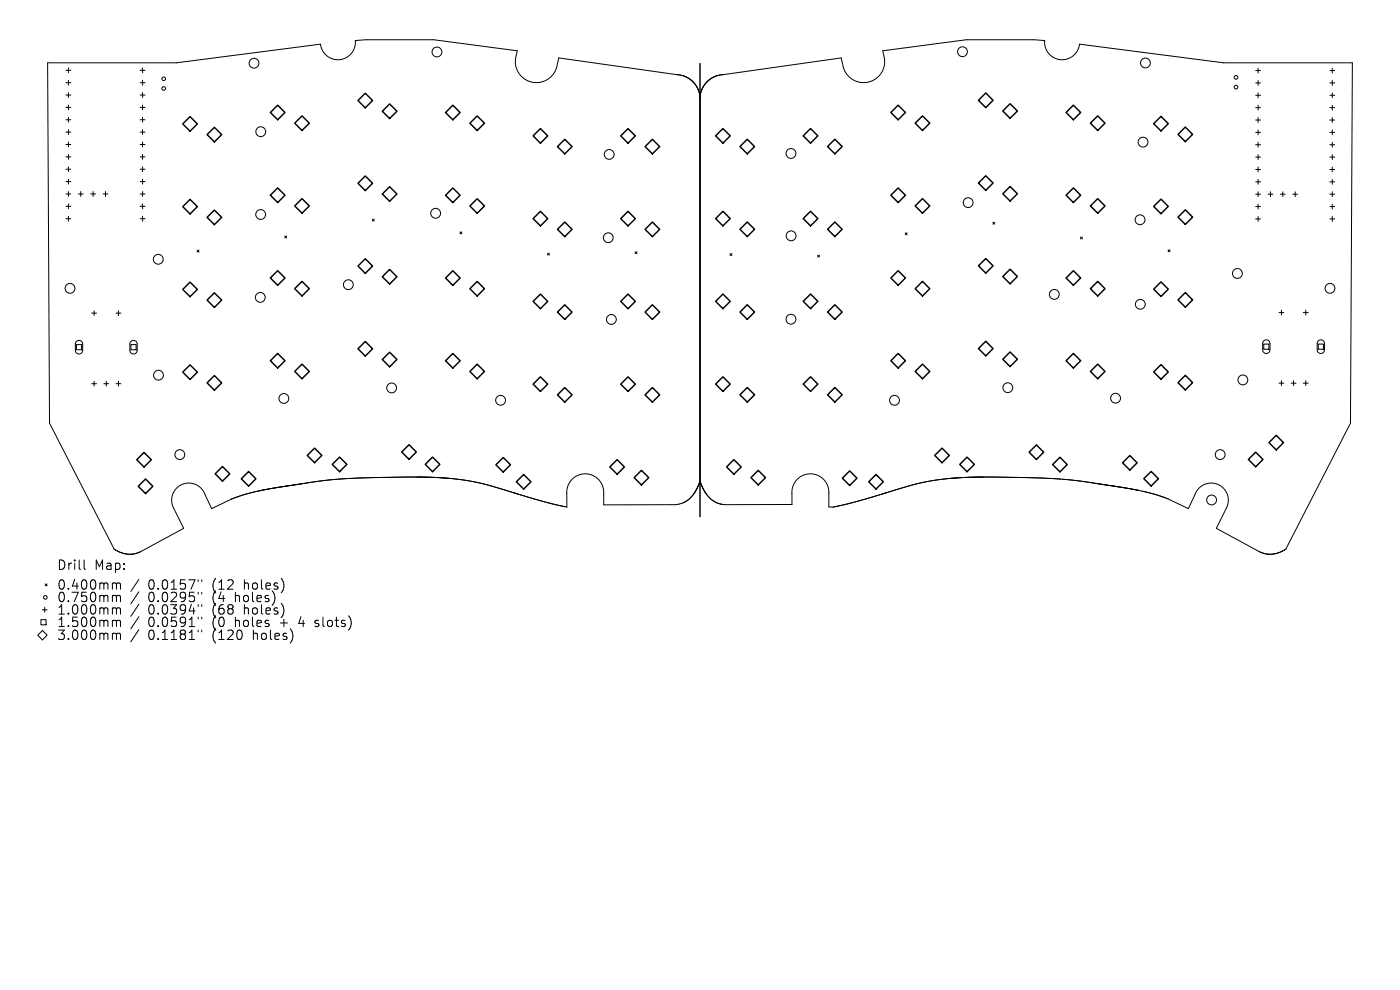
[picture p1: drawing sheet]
<svg xmlns="http://www.w3.org/2000/svg" width="297mm" height="210mm" viewBox="0 0 297 210" stroke-linecap="round" stroke-linejoin="round" font-family="sans-serif">
<defs><g id="words">
<g font-size="2.8">
<text x="12" y="121.2">Drill</text>
<text x="12" y="125.4">0.400mm</text>
<text x="20" y="121.2">Map:</text>
<text x="31.4" y="125.4">0.0157&quot;</text>
<text x="45.2" y="125.4">(12</text>
<text x="52" y="125.4">holes)</text>
<text x="12" y="128">0.750mm</text>
<text x="12" y="130.7">1.000mm</text>
<text x="31.4" y="128">0.0295&quot;</text>
<text x="31.4" y="130.7">0.0394&quot;</text>
<text x="45.2" y="128">(4</text>
<text x="45.2" y="130.7">(68</text>
<text x="50.1" y="128">holes)</text>
<text x="52" y="130.7">holes)</text>
<text x="12" y="133.3">1.500mm</text>
<text x="12" y="136">3.000mm</text>
<text x="31.4" y="133.3">0.0591&quot;</text>
<text x="31.4" y="136">0.1181&quot;</text>
<text x="45.2" y="133.3">(0</text>
<text x="45.2" y="136">(120</text>
<text x="50.1" y="133.3">holes</text>
<text x="53.9" y="136">holes)</text>
<text x="59.9" y="133.3">+</text>
<text x="64.1" y="133.3">4</text>
<text x="67.7" y="133.3">slots)</text>
</g>
</g></defs>
<g fill="none" stroke="#000" stroke-width=".21">
<path d="M14 14.9h1M14 17.5h1M14.5 14.4v1M14.5 17v1.1M14.5 19.6v1.1M29.7 14.9h1.1M29.7 17.5h1.1M30.2 14.4v1M30.2 17v1.1M30.2 19.6v1.1M145.9 16.5l-1.8-.6-25.6-3.6-.4 1.9a4.5 4.5 0 0 1-5.3 3.2 4.5 4.5 0 0 1-3.4-5.1l.3-1.5-17.7-2.4h-14.3l-2.3 .2a3.7 3.7 0 0 1-3.3 4.1 3.7 3.7 0 0 1-4.1-3.3l-30.6 3.9h-27.3l.4 76.5 13.7 26.7 1.3 .6 1.1 .4 1.2 .1 1.1-.2 1-.4 9.1-4.9-2.2-4.3a3.6 3.6 0 0 1 1.7-5 3.6 3.6 0 0 1 4.9 1.9l1.5 3.2 5-2.3 5.2-1.5M145.9 16.5h.1"/>
<path d="M146 16.5l1 .8 .7 .9M147.7 18.2v.1M147.7 18.3l.4 .7M148.1 19v.1M148.1 19.1l.4 1.3M148.9 19.1l-.4 1.3M148.9 19v.1M149.3 18.3l-.4 .7M149.3 18.2v.1M149.4 18l-.1 .2M149.5 18h-.1M151 16.5l-.8 .7-.7 .8"/>
<path d="M151.1 16.5l1.8-.6 25.6-3.6 .4 1.9a4.5 4.5 0 0 0 5.3 3.2 4.5 4.5 0 0 0 3.4-5.1l-.3-1.5 17.7-2.4h14.3l2.3 .2a3.7 3.7 0 0 0 3.3 4.1 3.7 3.7 0 0 0 4.1-3.3l30.6 3.9h27.3l-.4 76.5-13.8 26.8M151.1 16.5h-.1M266.4 15h1M266.4 17.6h1M266.9 14.5v1M266.9 17.1v1M266.9 19.7v1M282.1 15h1.1M282.1 17.6h1.1M282.6 14.5v1M282.6 17.1v1M282.6 19.7v1"/>
<path d="M14 20.2h1M14 22.8h1M14 25.4h1M14 28h1M14 30.7h1M14 33.3h1M14 35.9h1M14 38.5h1M14.5 22.3v1M14.5 24.9v1M14.5 27.5v1M14.5 30.1v1.1"/>
<path d="M14.5 32.8v1M14.5 35.4v1M14.5 38v1M29.7 20.2h1.1M29.7 22.8h1.1M29.7 25.4h1.1M29.7 28h1.1M29.7 30.7h1.1M29.7 33.3h1.1M29.7 35.9h1.1M29.7 38.5h1.1M30.2 22.3v1"/>
<path d="M30.2 24.9v1M30.2 27.5v1M30.2 30.1v1.1M30.2 32.8v1M30.2 35.4v1M30.2 38v1M148.5 20.4v81.7M266.4 28.1h1M266.4 20.2h1M266.4 22.8h1M266.4 25.5h1M266.4 30.7h1"/>
<path d="M266.4 33.3h1M266.4 36h1M266.4 38.6h1M266.9 22.3v1.1M266.9 24.9v1.1M266.9 27.6v1M266.9 30.2v1M266.9 32.8v1M266.9 35.4v1.1M266.9 38.1v1M282.1 28.1h1.1M282.1 20.2h1.1"/>
<path d="M282.1 22.8h1.1M282.1 25.5h1.1M282.1 30.7h1.1M282.1 33.3h1.1M282.1 36h1.1M282.1 38.6h1.1M282.6 22.3v1.1M282.6 24.9v1.1M282.6 27.6v1M282.6 30.2v1M282.6 32.8v1M282.6 35.4v1.1"/>
<path d="M282.6 38.1v1M14 41.1h1M14 43.8h1M14 46.4h1M14.5 40.6v1.1M14.5 43.3v1M14.5 45.9v1M16.6 41.1h1.1M17.1 40.6v1.1M19.2 41.1h1.1M19.8 40.6v1.1M21.9 41.1h1"/>
<path d="M22.4 40.6v1.1M29.7 41.1h1.1M29.7 43.8h1.1M29.7 46.4h1.1M30.2 40.6v1.1M30.2 43.3v1M30.2 45.9v1M41.8 53.1l.4 .4M42.2 53.1l-.4 .4M60.4 50.1l.4 .4M60.8 50.1l-.4 .4M79 46.5l.4 .4"/>
<path d="M79.4 46.5l-.4 .4M97.6 49.2l.4 .4M98 49.2l-.4 .4M116.1 53.7l.5 .4M116.6 53.7l-.5 .4M134.7 53.4l.4 .4M135.1 53.4l-.4 .4M154.9 53.8l.4 .4M155.3 53.8l-.4 .4M173.4 54.1l.5 .4M173.9 54.1l-.5 .4M192 49.4l.4 .4"/>
<path d="M192.4 49.4l-.4 .4M210.6 47.1l.4 .5M211 47.1l-.4 .5M229.2 50.3l.4 .4M229.6 50.3l-.4 .4M247.8 53l.4 .4M248.2 53l-.4 .4M266.4 41.2h1M266.4 43.8h1M266.4 46.4h1M266.9 40.7v1M266.9 43.3v1"/>
<path d="M266.9 45.9v1.1M269 41.2h1M269.5 40.7v1M271.6 41.2h1.1M272.1 40.7v1M274.2 41.2h1.1M274.8 40.7v1M282.1 41.2h1.1M282.1 43.8h1.1M282.1 46.4h1.1M282.6 40.7v1M282.6 43.3v1"/>
<path d="M282.6 45.9v1.1M16.2 73.1h1.1v1.1h-1.1zM16.2 72.4a.77 .77 0 0 1 .9-.1 .77 .77 0 0 1 .4 .7v1.3a.77 .77 0 0 1-.7 .8 .77 .77 0 0 1-.8-.8v-1.4zM19.4 66.4h1.1M20 65.9v1M24.6 66.4h1M25.1 65.9v1M27.8 73.1h1.1v1.1h-1.1zM27.8 72.4a.77 .77 0 0 1 .8-.1 .77 .77 0 0 1 .5 .7v1.3a.77 .77 0 0 1-.8 .8 .77 .77 0 0 1-.7-.8v-1.4zM268.1 73h1.1v1.1h-1.1zM268.1 72.3a.78 .78 0 0 1 .8-.1 .78 .78 0 0 1 .5 .7v1.3a.77 .77 0 0 1-.8 .8 .77 .77 0 0 1-.7-.8v-1.4zM271.3 66.3h1.1"/>
<path d="M271.8 65.8v1M276.5 66.3h1M277 65.8v1M279.7 73h1.1v1.1h-1.1zM279.7 72.3a.78 .78 0 0 1 .8-.1 .78 .78 0 0 1 .5 .7v1.3a.77 .77 0 0 1-.8 .8 .77 .77 0 0 1-.8-.8v-1.4zM19.4 81.4h1.1M20 80.9v1M22 81.4h1.1M22.5 80.9v1M24.6 81.4h1M25.1 80.9v1M271.3 81.3h1.1"/>
<path d="M271.8 80.8v1M273.9 81.3h1M274.4 80.8v1M276.5 81.3h1M277 80.8v1M17.8 118.8v1.7l.3 .3M55.4 104l-.4 .1M55.7 104l-.4 .1M55.9 103.9l-.3 .1M56.1 103.9h-.1M56.4 103.8l-.6 .1M56.6 103.8h-.3"/>
<path d="M57 103.7l-.5 .1M57.4 103.7h-.5M57.5 103.6h.1M57.7 103.6h-.1M57.8 103.6h.1M58.4 103.5l-1.1 .2M58.9 103.4l-.7 .1M59.2 103.4h-.1M59.3 103.3h.1M59.8 103.3l-1.1 .1M59.9 103.2l-.1 .1M60 103.2h-.1"/>
<path d="M60.1 103.2h-.1M60.3 103.2h-.1M60.4 103.2h-.1M60.5 103.2h-.1M60.6 103.1h.1M61 103.1h-.2M61.2 103l-.1 .1M61.4 103h-.1M61.5 103h.1M61.7 103h-.1M61.8 103h.1M62 102.9h.1"/>
<path d="M62.3 102.9h-.2M62.7 102.8l-3.2 .5M62.9 102.8h-.1M63 102.8h.1M63.6 102.7h.1M63.8 102.7h-.1M64 102.6h-.1M88.4 101.2h.1M88.7 101.2h.6M88.9 101.2l-15.9 .4-4.5 .4-6.1 .9M89 101.2h.1M89.2 101.2h.8"/>
<path d="M89.5 101.2h.1M89.7 101.2h.1M89.9 101.2h.5M90.3 101.2h1.1M90.5 101.2h.1M90.7 101.2h.1M91 101.2h.1M91.1 101.2h.1M91.3 101.2l.8 .1M91.8 101.3h.1M92 101.3l2 .1M92.2 101.3h.1"/>
<path d="M92.3 101.3h.1M92.6 101.3h.1M92.8 101.3h.1M93.1 101.3h.1M93.3 101.3h.1M93.5 101.3h.1M93.9 101.4h.8M94.2 101.4h.1M94.6 101.4l.4 .1M94.8 101.4l3.7 .5 3.7 .7 12.3 3.6 5.8 1.4-.1-3a3.9 3.9 0 0 1 4-4.1 3.9 3.9 0 0 1 3.9 4.2v2.4h15.3l1.6-.5 1.4-.9 1.2-1.5 .9-2.1M95.1 101.5h.1M109.2 104.6h.1"/>
<path d="M109.6 104.7h.1M109.8 104.8h.1M148.5 102.1l.8 1.8M149.3 103.9h.1M149.3 103.9l.9 1.3 .9 .9 1.1 .6 1.5 .4 14.3-.1v-2.3a3.9 3.9 0 0 1 3.9-4.2 3.9 3.9 0 0 1 3.9 4.1M175.8 104.6v2.9l.9 .1 4.7-1.1 6.4-1.9M187.3 104.8h-.1M187.7 104.6h-.1M187.9 104.6h-.1M188.1 104.5h-.1M201.9 101.5h.1M202.1 101.4l-3.6 .5-3 .5-7.6 2.2"/>
<path d="M202.2 101.4h-.1M202.4 101.4l-.4 .1M202.8 101.4h-.5M203.1 101.4h-.4M203.5 101.3h.1M203.7 101.3h-.1M204.2 101.3h.1M204.4 101.3h-.1M204.7 101.3h-.1M204.8 101.3h-.1M205 101.3l-2 .1M205.2 101.3h.1"/>
<path d="M205.7 101.2l-.8 .1M205.9 101.2h-.1M206.1 101.2h-.1M206.3 101.2h.1M206.5 101.2h.1M206.7 101.2h-.1M207 101.2h-.2M207.1 101.2h-1.5M207.3 101.2h-.1M207.6 101.2h-.1M207.8 101.2h-.8M208.1 101.2l15.9 .4 4.5 .4 6.1 .9"/>
<path d="M208.3 101.2h-.6M233 102.6h.1M233.1 102.6h.1M233.2 102.7h.1M233.4 102.7h.1M234 102.8h.1M234.1 102.8h.1M234.3 102.8l2 .3M234.7 102.9h.2M235 102.9h.1M235.2 103h.1M235.3 103h.1"/>
<path d="M235.5 103h.1M235.6 103h.1M235.8 103l.1 .1M236 103.1l1.5 .2M236.4 103.1h.1M236.5 103.2h.1M236.7 103.2h.1M237 103.2h.1M237.2 103.3l1.1 .1M237.7 103.3h.1M237.8 103.4h.1M238.1 103.4l.5 .1"/>
<path d="M238.5 103.5l.7 .1M238.7 103.5h.1M239.1 103.6l.6 .1M239.3 103.6h.1M239.5 103.6h.1M239.6 103.7h.5M240 103.7l.9 .2M240.3 103.8h.1M240.4 103.8h.1M240.9 103.9h.1M241 103.9l3.1 .7 2.7 .8 5.3 2.5 1.5-3.2a3.6 3.6 0 0 1 4.9-1.9 3.6 3.6 0 0 1 1.7 5l-2.2 4.3 10 5.2 1.1 .3 1.2-.1 1.1-.3 1.2-.6M241.1 103.9h.1"/>
<path d="M241.4 104h.1M272.7 116.6h-.1M8 134.7l1-1 1 1-1 1zM8.7 131.4h1.1v1.1h-1.1zM9 129.4h1M9.5 128.8v1.1M9.6 123.9l.4 .4M10 123.9l-.4 .4M24.1 123.7h.3l.3 .2M24.1 126.3h.3l.3 .3M24.1 128.9h.3l.3 .3M24.1 131.6h.3l.3 .3"/>
<path d="M24.1 134.3h.3l.3 .3M24.7 123.9l.3-.2 .5 .1 .1 1.2M24.7 123.9v1.1M24.7 126.6v1M24.7 129.2v1.1M24.7 131.9v1M24.7 134.6v1.1M24.7 126.6l.3-.3 .5 .1 .1 1.2M24.7 129.2l.3-.3 .5 .1 .1 1.3M24.7 131.9l.3-.3 .5 .1 .1 1.2M24.7 134.6l.3-.3 .5 .1 .1 1.3M29.5 122.9l-1.7 2.6"/>
<path d="M29.5 125.5l-1.7 2.6M29.5 128.2l-1.7 2.5M29.5 130.8l-1.7 2.6M29.5 133.6l-1.7 2.5M42 123v.4M42 125.6v.4M42 128.3v.4M42 130.9v.4M42 133.7v.3M42.8 123v.4M42.8 125.6v.4M42.8 128.3v.4"/>
<path d="M42.8 130.9v.4M42.8 133.7v.3M66.8 132.8l.2 .1M66.9 131.7v.4"/>
<circle cx="34.7" cy="16.7" r=".39"/>
<circle cx="34.7" cy="18.8" r=".39"/>
<circle cx="53.9" cy="13.4" r="1.04"/>
<circle cx="92.7" cy="11" r="1.04"/>
<circle cx="204.2" cy="11" r="1.04"/>
<circle cx="243" cy="13.4" r="1.04"/>
<circle cx="262.2" cy="16.4" r=".39"/>
<circle cx="262.2" cy="18.5" r=".39"/>
<circle cx="55.3" cy="27.9" r="1.04"/>
<circle cx="129.2" cy="32.8" r="1.04"/>
<circle cx="167.8" cy="32.6" r="1.04"/>
<circle cx="242.5" cy="30.1" r="1.04"/>
<circle cx="33.6" cy="55" r="1.04"/>
<circle cx="55.3" cy="45.5" r="1.04"/>
<circle cx="92.4" cy="45.2" r="1.04"/>
<circle cx="129" cy="50.4" r="1.04"/>
<circle cx="167.8" cy="50" r="1.04"/>
<circle cx="205.4" cy="43" r="1.04"/>
<circle cx="241.9" cy="46.6" r="1.04"/>
<circle cx="262.5" cy="58" r="1.04"/>
<circle cx="14.9" cy="61.2" r="1.04"/>
<circle cx="33.6" cy="79.6" r="1.04"/>
<circle cx="55.2" cy="63.1" r="1.04"/>
<circle cx="73.9" cy="60.4" r="1.04"/>
<circle cx="129.7" cy="67.8" r="1.04"/>
<circle cx="167.8" cy="67.7" r="1.04"/>
<circle cx="223.7" cy="62.4" r="1.04"/>
<circle cx="241.9" cy="64.6" r="1.04"/>
<circle cx="282.1" cy="61.2" r="1.04"/>
<circle cx="38.1" cy="96.4" r="1.04"/>
<circle cx="60.2" cy="84.5" r="1.04"/>
<circle cx="83.1" cy="82.3" r="1.04"/>
<circle cx="106.2" cy="84.9" r="1.04"/>
<circle cx="189.8" cy="84.9" r="1.04"/>
<circle cx="213.8" cy="82.2" r="1.04"/>
<circle cx="236.7" cy="84.5" r="1.04"/>
<circle cx="258.9" cy="96.4" r="1.04"/>
<circle cx="263.7" cy="80.6" r="1.04"/>
<circle cx="257" cy="106.1" r="1.04"/>
<circle cx="9.6" cy="126.7" r=".39"/>
</g>
<g fill="none" stroke="#000" stroke-width=".31">
<path d="M77.5 19.8l1.5 1.5-1.5 1.6-1.6-1.6zM148.5 13.5v96.1M38.8 26.3l1.5-1.6 1.6 1.6-1.6 1.5zM43.9 28.6l1.6-1.6 1.5 1.6-1.5 1.5zM58.9 22.3l1.6 1.6-1.6 1.5-1.5-1.5zM58.9 39.9l1.6 1.5-1.6 1.6-1.5-1.6zM62.5 26.1l1.6-1.5 1.5 1.5-1.5 1.6zM77.5 37.3l1.5 1.6-1.5 1.5-1.6-1.5zM81.1 23.6l1.6-1.5 1.5 1.5-1.5 1.5zM82.7 39.6l1.5 1.6-1.5 1.5-1.6-1.5zM96.1 22.3l1.5 1.6-1.5 1.5-1.6-1.5zM101.2 24.6l1.6 1.5-1.6 1.6-1.5-1.6z"/>
<path d="M114.6 27.3l1.6 1.5-1.6 1.6-1.5-1.6zM118.3 31.1l1.5-1.6 1.6 1.6-1.6 1.5zM133.2 27.3l1.6 1.5-1.6 1.6-1.5-1.6zM136.8 31.1l1.6-1.6 1.5 1.6-1.5 1.5zM153.4 27.3l1.5 1.5-1.5 1.6-1.6-1.6zM158.5 29.5l1.6 1.6-1.6 1.5-1.5-1.5zM171.9 27.3l1.6 1.5-1.6 1.6-1.5-1.6zM177.1 29.5l1.6 1.6-1.6 1.5-1.5-1.5zM189 23.9l1.5-1.6 1.6 1.6-1.6 1.5zM194.2 26.1l1.5-1.5 1.5 1.5-1.5 1.6zM207.6 21.3l1.5-1.6 1.6 1.6-1.6 1.5zM209.1 37.3l1.6 1.5-1.6 1.6-1.5-1.6z"/>
<path d="M212.7 23.5l1.6-1.5 1.5 1.5-1.5 1.6zM226.2 23.9l1.5-1.6 1.6 1.6-1.6 1.5zM232.9 24.6l1.5 1.5-1.5 1.6-1.6-1.6zM246.3 24.7l1.5 1.5-1.5 1.6-1.6-1.6zM251.5 27l1.5 1.5-1.5 1.6-1.6-1.6zM40.3 42.3l1.6 1.5-1.6 1.6-1.5-1.6zM40.3 59.8l1.6 1.6-1.6 1.5-1.5-1.5zM45.5 44.6l1.5 1.5-1.5 1.6-1.6-1.6zM57.4 59l1.5-1.6 1.6 1.6-1.6 1.5zM64.1 42.1l1.5 1.6-1.5 1.5-1.6-1.5zM75.9 56.4l1.6-1.5 1.5 1.5-1.5 1.6zM82.7 57.2l1.5 1.5-1.5 1.6-1.6-1.6z"/>
<path d="M94.5 41.4l1.6-1.5 1.5 1.5-1.5 1.6zM94.5 59l1.6-1.6 1.5 1.6-1.5 1.5zM99.7 43.7l1.5-1.6 1.6 1.6-1.6 1.5zM113.1 46.4l1.5-1.6 1.6 1.6-1.6 1.5zM119.8 47.1l1.6 1.6-1.6 1.5-1.5-1.5zM133.2 44.8l1.6 1.6-1.6 1.5-1.5-1.5zM136.8 48.7l1.6-1.6 1.5 1.6-1.5 1.5zM153.4 44.8l1.5 1.6-1.5 1.5-1.6-1.5zM158.5 47.1l1.6 1.5-1.6 1.6-1.5-1.6zM170.4 46.4l1.5-1.6 1.6 1.6-1.6 1.5zM177.1 47.1l1.6 1.5-1.6 1.6-1.5-1.6zM189 41.4l1.5-1.5 1.6 1.5-1.6 1.6z"/>
<path d="M190.5 57.4l1.6 1.6-1.6 1.5-1.5-1.5zM194.2 43.7l1.5-1.6 1.5 1.6-1.5 1.5zM209.1 54.8l1.6 1.6-1.6 1.5-1.5-1.5zM212.7 41.1l1.6-1.5 1.5 1.5-1.5 1.6zM212.7 58.7l1.6-1.6 1.5 1.6-1.5 1.5zM226.2 41.4l1.5-1.5 1.6 1.5-1.6 1.6zM226.2 59l1.5-1.6 1.6 1.6-1.6 1.5zM232.9 42.1l1.5 1.6-1.5 1.5-1.6-1.5zM246.3 42.2l1.5 1.6-1.5 1.5-1.6-1.5zM246.3 59.8l1.5 1.5-1.5 1.6-1.6-1.6zM251.5 44.5l1.5 1.6-1.5 1.5-1.6-1.5zM40.3 77.4l1.6 1.5-1.6 1.6-1.5-1.6z"/>
<path d="M45.5 62.1l1.5 1.6-1.5 1.5-1.6-1.5zM45.5 79.7l1.5 1.5-1.5 1.6-1.6-1.6zM57.4 76.5l1.5-1.5 1.6 1.5-1.6 1.6zM62.5 61.2l1.6-1.5 1.5 1.5-1.5 1.6zM62.5 78.8l1.6-1.6 1.5 1.6-1.5 1.5zM77.5 72.4l1.5 1.6-1.5 1.5-1.6-1.5zM82.7 74.7l1.5 1.6-1.5 1.5-1.6-1.5zM94.5 76.5l1.6-1.5 1.5 1.5-1.5 1.6zM99.7 61.2l1.5-1.5 1.6 1.5-1.6 1.6zM99.7 78.8l1.5-1.5 1.6 1.5-1.6 1.6zM113.1 63.9l1.5-1.5 1.6 1.5-1.6 1.6zM119.8 64.7l1.6 1.5-1.6 1.6-1.5-1.6z"/>
<path d="M133.2 62.4l1.6 1.5-1.6 1.6-1.5-1.6zM136.8 66.2l1.6-1.5 1.5 1.5-1.5 1.6zM151.8 63.9l1.6-1.5 1.5 1.5-1.5 1.6zM158.5 64.6l1.6 1.6-1.6 1.5-1.5-1.5zM170.4 63.9l1.5-1.5 1.6 1.5-1.6 1.6zM177.1 64.6l1.6 1.6-1.6 1.5-1.5-1.5zM190.5 75l1.6 1.5-1.6 1.6-1.5-1.6zM194.2 61.2l1.5-1.5 1.5 1.5-1.5 1.6zM194.2 78.8l1.5-1.6 1.5 1.6-1.5 1.5zM209.1 72.4l1.6 1.5-1.6 1.6-1.5-1.6zM212.7 76.2l1.6-1.5 1.5 1.5-1.5 1.6zM226.2 76.5l1.5-1.5 1.6 1.5-1.6 1.6z"/>
<path d="M231.3 61.2l1.6-1.5 1.5 1.5-1.5 1.6zM232.9 77.2l1.5 1.6-1.5 1.5-1.6-1.5zM246.3 77.3l1.5 1.6-1.5 1.5-1.6-1.5zM251.5 62.1l1.5 1.5-1.5 1.6-1.6-1.6zM251.5 79.6l1.5 1.6-1.5 1.5-1.6-1.5zM30.6 96l1.5 1.5-1.5 1.6-1.6-1.6zM66.7 95.1l1.6 1.5-1.6 1.6-1.5-1.6zM72 97l1.6 1.5-1.6 1.6-1.5-1.6zM85.2 95.9l1.6-1.6 1.5 1.6-1.5 1.5zM90.2 98.5l1.6-1.5 1.5 1.5-1.5 1.6zM105.2 98.6l1.6-1.6 1.5 1.6-1.5 1.5zM113.1 81.5l1.5-1.6 1.6 1.6-1.6 1.5z"/>
<path d="M119.8 82.2l1.6 1.6-1.6 1.5-1.5-1.5zM129.4 99.1l1.5-1.6 1.6 1.6-1.6 1.5zM131.7 81.5l1.5-1.6 1.6 1.6-1.6 1.5zM136.1 99.8l1.5 1.5-1.5 1.6-1.6-1.6zM136.8 83.8l1.6-1.6 1.5 1.6-1.5 1.5zM151.8 81.5l1.6-1.6 1.5 1.6-1.5 1.5zM155.7 97.5l1.5 1.5-1.5 1.6-1.6-1.6zM157 83.7l1.5-1.5 1.6 1.5-1.6 1.6zM170.4 81.5l1.5-1.6 1.6 1.6-1.6 1.5zM175.6 83.7l1.5-1.5 1.6 1.5-1.6 1.6zM198.3 96.6l1.5-1.5 1.6 1.5-1.6 1.6zM205.2 97l1.5 1.5-1.5 1.6-1.6-1.6z"/>
<path d="M218.3 95.9l1.6-1.5 1.5 1.5-1.5 1.6zM224.9 97l1.5 1.5-1.5 1.6-1.6-1.6zM239.7 96.6l1.5 1.6-1.5 1.5-1.6-1.5zM264.8 97.5l1.6-1.6 1.5 1.6-1.5 1.5zM269.2 93.9l1.5-1.6 1.6 1.6-1.6 1.5zM29.3 103.2l1.6-1.6 1.5 1.6-1.5 1.5zM45.6 100.5l1.6-1.5 1.5 1.5-1.5 1.6zM51.2 101.6l1.5-1.6 1.6 1.6-1.6 1.5zM109.5 102.2l1.6-1.5 1.5 1.5-1.5 1.6zM159.3 101.3l1.6-1.5 1.5 1.5-1.5 1.6zM178.7 101.4l1.6-1.5 1.5 1.5-1.5 1.6zM184.3 102.2l1.5-1.6 1.6 1.6-1.6 1.5z"/>
<path d="M242.7 101.6l1.5-1.6 1.6 1.6-1.6 1.5z"/>
</g>
<use href="#words"/>
</svg>
